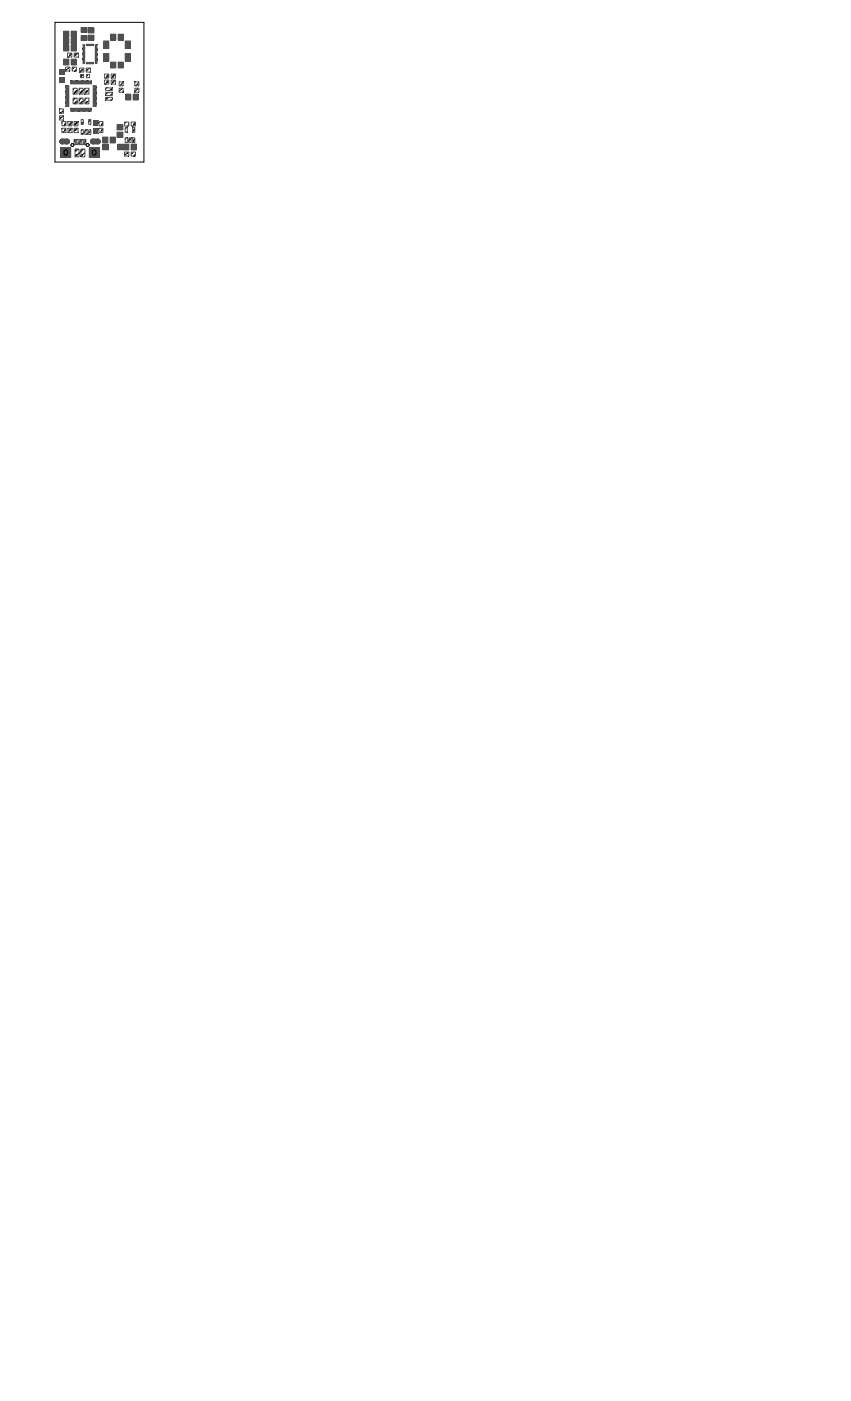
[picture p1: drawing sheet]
<svg xmlns="http://www.w3.org/2000/svg" width="216mm" height="356mm" viewBox="0 0 216 356" stroke-linecap="round" stroke-linejoin="round" font-family="sans-serif">
<g fill="#505050" stroke="#505050" stroke-width=".25">
<path d="M30 8.7h1.3v1.5h-1.3z"/>
<path d="M28.1 8.7h1.3v1.5h-1.3z"/>
<path d="M22.4 8.9h1.4v1.3h-1.4z"/>
<path d="M22.4 7h1.4v1.4h-1.4z"/>
<path d="M26.1 34.8h1.3v1.5h-1.3z"/>
<path d="M27.9 34.8h1.4v1.5h-1.4z"/>
<path d="M15.1 27.7h1v1.1h-1z"/>
<path d="M15.1 29.4h1v1.1h-1z"/>
<path d="M30 15.8h1.3v1.5h-1.3z"/>
<path d="M28.1 15.8h1.3v1.5h-1.3z"/>
<path d="M16.2 11.5h1.3v1.4h-1.3z"/>
<path d="M18.1 11.5h1.3v1.4h-1.3z"/>
<path d="M20.6 7h1.5v1.2h-1.5z"/>
<path d="M20.6 9.1h1.5v1.2h-1.5z"/>
<path d="M31.4 36.6h1.3v1.5h-1.3z"/>
<path d="M33.3 36.6h1.3v1.5h-1.3z"/>
<path d="M31.6 31h1.1v1h-1.1z"/>
<path d="M33.3 31h1.1v1h-1.1z"/>
<path d="M29.7 31.7h1.5v1.3h-1.5z"/>
<path d="M29.7 33.5h1.5v1.4h-1.5z"/>
<path d="M23.8 32.7h1.2v1.2h-1.2z"/>
<path d="M23.8 30.6h1.2v1.2h-1.2z"/>
<path d="M29.8 36.6h1.4v1.4h-1.4z"/>
<path d="M26.1 36.6h1.4v1.4h-1.4z"/>
<path d="M17.9 27.5h.3v.8h-.3z"/>
<path d="M18.4 27.5h.3v.8h-.3z"/>
<path d="M18.9 27.5h.3v.8h-.3z"/>
<path d="M19.4 27.5h.3v.8h-.3z"/>
<path d="M19.9 27.5h.3v.8h-.3z"/>
<path d="M20.4 27.5h.3v.8h-.3z"/>
<path d="M20.9 27.5h.3v.8h-.3z"/>
<path d="M21.4 27.5h.3v.8h-.3z"/>
<path d="M21.9 27.5h.3v.8h-.3z"/>
<path d="M22.4 27.5h.3v.8h-.3z"/>
<path d="M22.9 27.5h.3v.8h-.3z"/>
<path d="M23.6 26.8h.8v.2h-.8z"/>
<path d="M23.6 26.2h.8v.3h-.8z"/>
<path d="M23.6 25.8h.8v.2h-.8z"/>
<path d="M23.6 25.3h.8v.2h-.8z"/>
<path d="M23.6 24.7h.8v.3h-.8z"/>
<path d="M23.6 24.3h.8v.2h-.8z"/>
<path d="M23.6 23.7h.8v.3h-.8z"/>
<path d="M23.6 23.3h.8v.2h-.8z"/>
<path d="M23.6 22.8h.8v.2h-.8z"/>
<path d="M23.6 22.2h.8v.3h-.8z"/>
<path d="M23.6 21.8h.8v.2h-.8z"/>
<path d="M22.9 20.5h.3v.8h-.3z"/>
<path d="M22.4 20.5h.3v.8h-.3z"/>
<path d="M21.9 20.5h.3v.8h-.3z"/>
<path d="M21.4 20.5h.3v.8h-.3z"/>
<path d="M20.9 20.5h.3v.8h-.3z"/>
<path d="M20.4 20.5h.3v.8h-.3z"/>
<path d="M19.9 20.5h.3v.8h-.3z"/>
<path d="M19.4 20.5h.3v.8h-.3z"/>
<path d="M18.9 20.5h.3v.8h-.3z"/>
<path d="M18.4 20.5h.3v.8h-.3z"/>
<path d="M17.9 20.5h.3v.8h-.3z"/>
<path d="M16.7 21.8h.8v.2h-.8z"/>
<path d="M16.7 22.2h.8v.3h-.8z"/>
<path d="M16.7 22.8h.8v.2h-.8z"/>
<path d="M16.7 23.3h.8v.2h-.8z"/>
<path d="M16.7 23.7h.8v.3h-.8z"/>
<path d="M16.7 24.3h.8v.2h-.8z"/>
<path d="M16.7 24.7h.8v.3h-.8z"/>
<path d="M16.7 25.3h.8v.2h-.8z"/>
<path d="M16.7 25.8h.8v.2h-.8z"/>
<path d="M16.7 26.2h.8v.3h-.8z"/>
<path d="M16.7 26.8h.8v.2h-.8z"/>
<path d="M18.5 22.4h1.1v1.5h-1.1z"/>
<path d="M20 22.4h1.1v1.5h-1.1z"/>
<path d="M21.5 22.4h1.1v1.5h-1.1z"/>
<path d="M21.5 24.9h1.1v1.5h-1.1z"/>
<path d="M20 24.9h1.1v1.5h-1.1z"/>
<path d="M18.5 24.9h1.1v1.5h-1.1z"/>
<path d="M15.1 17.7h1.2v1.2h-1.2z"/>
<path d="M15.1 19.8h1.2v1.2h-1.2z"/>
<path d="M15.7 32.6h1v1.1h-1z"/>
<path d="M15.7 30.8h1v1.1h-1z"/>
<path d="M20.4 18.9h.8v.8h-.8z"/>
<path d="M21.9 18.9h.8v.8h-.8z"/>
<path d="M31.6 38.6h1.1v1h-1.1z"/>
<path d="M33.3 38.6h1.1v1h-1.1z"/>
<path d="M17.3 32.6h1v1.1h-1z"/>
<path d="M17.3 30.8h1v1.1h-1z"/>
<path d="M18.1 9.7h1.3v1.5h-1.3z"/>
<path d="M16.2 9.7h1.3v1.5h-1.3z"/>
<path d="M18.1 7.9h1.3v1.5h-1.3z"/>
<path d="M16.2 7.9h1.3v1.5h-1.3z"/>
<path d="M18.1 15h1.3v1.5h-1.3z"/>
<path d="M16.2 15h1.3v1.5h-1.3z"/>
<path d="M25.1 32.6h1v1.1h-1z"/>
<path d="M25.1 30.8h1v1.1h-1z"/>
<path d="M18.3 17h1.1v1h-1.1z"/>
<path d="M16.6 17h1.1v1h-1.1z"/>
<path d="M18.8 30.8h1v1.1h-1z"/>
<path d="M18.8 32.6h1v1.1h-1z"/>
<path d="M21.9 17.3h1.1v1h-1.1z"/>
<path d="M20.2 17.3h1.1v1h-1.1z"/>
<path d="M30.2 22.4h1v1h-1z"/>
<path d="M30.2 20.8h1v1h-1z"/>
<path d="M34.2 20.8h1v1h-1z"/>
<path d="M34.2 22.4h1v1h-1z"/>
<path d="M24.2 11.3h.4v.3h-.4z"/>
<path d="M23.5 11.2h.2v.4h-.2z"/>
<path d="M22.9 11.2h.3v.4h-.3z"/>
<path d="M22.5 11.2h.2v.4h-.2z"/>
<path d="M21.9 11.2h.3v.4h-.3z"/>
<path d="M21 11.3h.5v.3h-.5z"/>
<path d="M21 11.9h.5v.2h-.5z"/>
<path d="M21 12.3h.5v.3h-.5z"/>
<path d="M21 12.8h.5v.3h-.5z"/>
<path d="M21 13.4h.5v.2h-.5z"/>
<path d="M21 13.8h.5v.3h-.5z"/>
<path d="M21 14.4h.5v.2h-.5z"/>
<path d="M21 14.8h.5v.3h-.5z"/>
<path d="M21 15.3h.5v.3h-.5z"/>
<path d="M21 15.9h.5v.2h-.5z"/>
<path d="M21.9 15.8h.3v.4h-.3z"/>
<path d="M22.5 15.8h.2v.4h-.2z"/>
<path d="M22.9 15.8h.3v.4h-.3z"/>
<path d="M23.5 15.8h.2v.4h-.2z"/>
<path d="M24.2 15.9h.4v.2h-.4z"/>
<path d="M24.2 15.3h.4v.3h-.4z"/>
<path d="M24.2 14.8h.4v.3h-.4z"/>
<path d="M24.2 14.4h.4v.2h-.4z"/>
<path d="M24.2 13.8h.4v.3h-.4z"/>
<path d="M24.2 13.4h.4v.2h-.4z"/>
<path d="M24.2 12.8h.4v.3h-.4z"/>
<path d="M24.2 12.3h.4v.3h-.4z"/>
<path d="M24.2 11.9h.4v.2h-.4z"/>
<path d="M31.7 35h.6v1.2h-.6z"/>
<path d="M32.7 35h.6v1.2h-.6z"/>
<path d="M33.7 35h.5v1.2h-.5z"/>
<path d="M33.7 32.4h.5v1.2h-.5z"/>
<path d="M31.7 32.4h.6v1.2h-.6z"/>
<path d="M20.6 33h.5v1.1h-.5z"/>
<path d="M21.5 33h.6v1.1h-.6z"/>
<path d="M22.5 33h.6v1.1h-.6z"/>
<path d="M22.5 30.4h.6v1.1h-.6z"/>
<path d="M20.6 30.4h.5v1.1h-.5z"/>
<path d="M18.8 35.4h.4v1.3h-.4z"/>
<path d="M19.5 35.4h.3v1.3h-.3z"/>
<path d="M20.1 35.4h.4v1.3h-.4z"/>
<path d="M20.7 35.4h.4v1.3h-.4z"/>
<path d="M21.4 35.4h.4v1.3h-.4z"/>
<path d="M19 37.8h1v2h-1z"/>
<path d="M20.5 37.8h1v2h-1z"/>
<path d="M15.5 37.5h2.4v2.5h-2.4z"/>
<path d="M22.6 37.5h2.5v2.5h-2.5z"/>
<path d="M15.2 35.9l.1 .2z"/>
<path d="M15.2 36l.1 .2z"/>
<path d="M15.2 36.1l.2 .2z"/>
<path d="M15.3 36.2l.2 .2z"/>
<path d="M15.4 36.3l.2 .1z"/>
<path d="M15.5 36.3l.2 .2z"/>
<path d="M15.6 36.4l.2 .1z"/>
<path d="M15.7 36.4l.2 .1z"/>
<path d="M15.8 36.4l1.2 .1z"/>
<path d="M16.9 36.4l.2 .1z"/>
<path d="M17 36.4h.2z"/>
<path d="M17.1 36.4h.2z"/>
<path d="M17.2 36.3h.2z"/>
<path d="M17.4 36.2l-.1 .2z"/>
<path d="M17.4 36.1v.2z"/>
<path d="M17.5 36v.2z"/>
<path d="M17.5 35.9v.2z"/>
<path d="M17.5 35.7l.1 .3z"/>
<path d="M17.4 35.6l.1 .3z"/>
<path d="M17.3 35.5l.2 .2z"/>
<path d="M17.3 35.5l.2 .1z"/>
<path d="M17.1 35.4l.3 .1z"/>
<path d="M17 35.3l.2 .2z"/>
<path d="M16.9 35.3l.2 .1z"/>
<path d="M15.8 35.3l1.2 .1z"/>
<path d="M15.7 35.3l.2 .1z"/>
<path d="M15.6 35.3l.2 .1z"/>
<path d="M15.5 35.4h.2z"/>
<path d="M15.4 35.5l.2-.1z"/>
<path d="M15.4 35.5l-.1 .2z"/>
<path d="M15.3 35.5v.3z"/>
<path d="M15.3 35.6v.3z"/>
<path d="M15.2 35.8l.1 .2z"/>
<path d="M15.5 36.3l1.9 .1h-1.9z"/>
<path d="M15.3 36.3h2.2z"/>
<path d="M15.3 36.2h2.2z"/>
<path d="M15.2 36.1h2.4z"/>
<path d="M15.2 36h2.4z"/>
<path d="M15.2 35.9h2.4z"/>
<path d="M15.2 35.8h2.4z"/>
<path d="M15.2 35.7h2.3z"/>
<path d="M15.3 35.6h2.2z"/>
<path d="M15.4 35.5h2z"/>
<path d="M15.6 35.3l1.7 .1z"/>
<path d="M23 35.9l.1 .2z"/>
<path d="M23 36l.1 .2z"/>
<path d="M23 36.1l.2 .2z"/>
<path d="M23.1 36.2l.2 .2z"/>
<path d="M23.2 36.3l.2 .1z"/>
<path d="M23.3 36.3l.2 .2z"/>
<path d="M23.3 36.4l.3 .1z"/>
<path d="M23.5 36.4l.2 .1z"/>
<path d="M23.6 36.4l1.2 .1z"/>
<path d="M24.7 36.4l.2 .1z"/>
<path d="M24.8 36.4h.2z"/>
<path d="M24.9 36.4h.2z"/>
<path d="M25 36.3h.2z"/>
<path d="M25.2 36.2l-.1 .2z"/>
<path d="M25.3 36.1v.2z"/>
<path d="M25.3 36v.2z"/>
<path d="M25.3 35.9v.2z"/>
<path d="M25.3 35.7l.1 .3z"/>
<path d="M25.2 35.6l.1 .3z"/>
<path d="M25.1 35.5l.2 .2z"/>
<path d="M25 35.5l.3 .1z"/>
<path d="M25 35.3l.1 .2z"/>
<path d="M24.8 35.3l.3 .1z"/>
<path d="M24.7 35.3l.2 .1z"/>
<path d="M23.6 35.3l1.2 .1z"/>
<path d="M23.5 35.3l.2 .1z"/>
<path d="M23.4 35.3l.2 .1z"/>
<path d="M23.3 35.4h.2z"/>
<path d="M23.2 35.5h.2z"/>
<path d="M23.2 35.5l-.1 .2z"/>
<path d="M23.1 35.5v.3z"/>
<path d="M23.1 35.6v.3z"/>
<path d="M23 35.8l.1 .2z"/>
<path d="M23.3 36.3l1.8 .1h-1.8z"/>
<path d="M23.1 36.3h2.2z"/>
<path d="M23.1 36.2h2.2z"/>
<path d="M23 36.1h2.4z"/>
<path d="M23 36h2.4z"/>
<path d="M23 35.9h2.4z"/>
<path d="M23 35.8h2.4z"/>
<path d="M23 35.7h2.4z"/>
<path d="M23.1 35.6h2.2z"/>
<path d="M23.2 35.5h2z"/>
<path d="M23.3 35.3l1.8 .1z"/>
<path d="M26.3 13.6h1.3v1.9h-1.3z"/>
<path d="M31.8 13.6h1.3v1.9h-1.3z"/>
<path d="M31.8 10.4h1.3v1.9h-1.3z"/>
<path d="M26.3 10.4h1.3v1.9h-1.3z"/>
<path d="M26.8 22.3h1.7v.7h-1.7z"/>
<path d="M26.8 23.5h1.7v.7h-1.7z"/>
<path d="M26.8 24.7h1.7v.7h-1.7z"/>
<path d="M28.2 18.8h1.1v1h-1.1z"/>
<path d="M26.5 18.8h1.1v1h-1.1z"/>
<path d="M28.2 20.3h1.1v1h-1.1z"/>
<path d="M26.5 20.3h1.1v1h-1.1z"/>
<path d="M17.1 13.5h1.1v1h-1.1z"/>
<path d="M18.8 13.5h1.1v1h-1.1z"/>
<path d="M31.9 23.9h1.3v1.5h-1.3z"/>
<path d="M33.8 23.9h1.3v1.5h-1.3z"/>
</g>
<g fill="none" stroke="#000" stroke-width=".25">
<path d="M13.9 5.7h22.6v35.4h-22.6z"/>
<circle cx="18.4" cy="36.8" r=".36"/>
</g>
<circle cx="18.4" cy="36.8" r=".36" fill="#fff" stroke="#000" stroke-width=".25"/>
<circle cx="22.2" cy="36.8" r=".36" fill="none" stroke="#000" stroke-width=".25"/>
<circle cx="22.2" cy="36.8" r=".36" fill="#fff" stroke="#000" stroke-width=".25"/>
<path d="M16.3 38.2h.7l.1 .8a.45 .45 0 0 1-.4 .4 .45 .45 0 0 1-.4-.4zM23.6 38.1h.6l.1 .9a.47 .47 0 0 1-.4 .4 .47 .47 0 0 1-.5-.4z" fill="none" stroke="#000" stroke-width=".25"/>
</svg>
